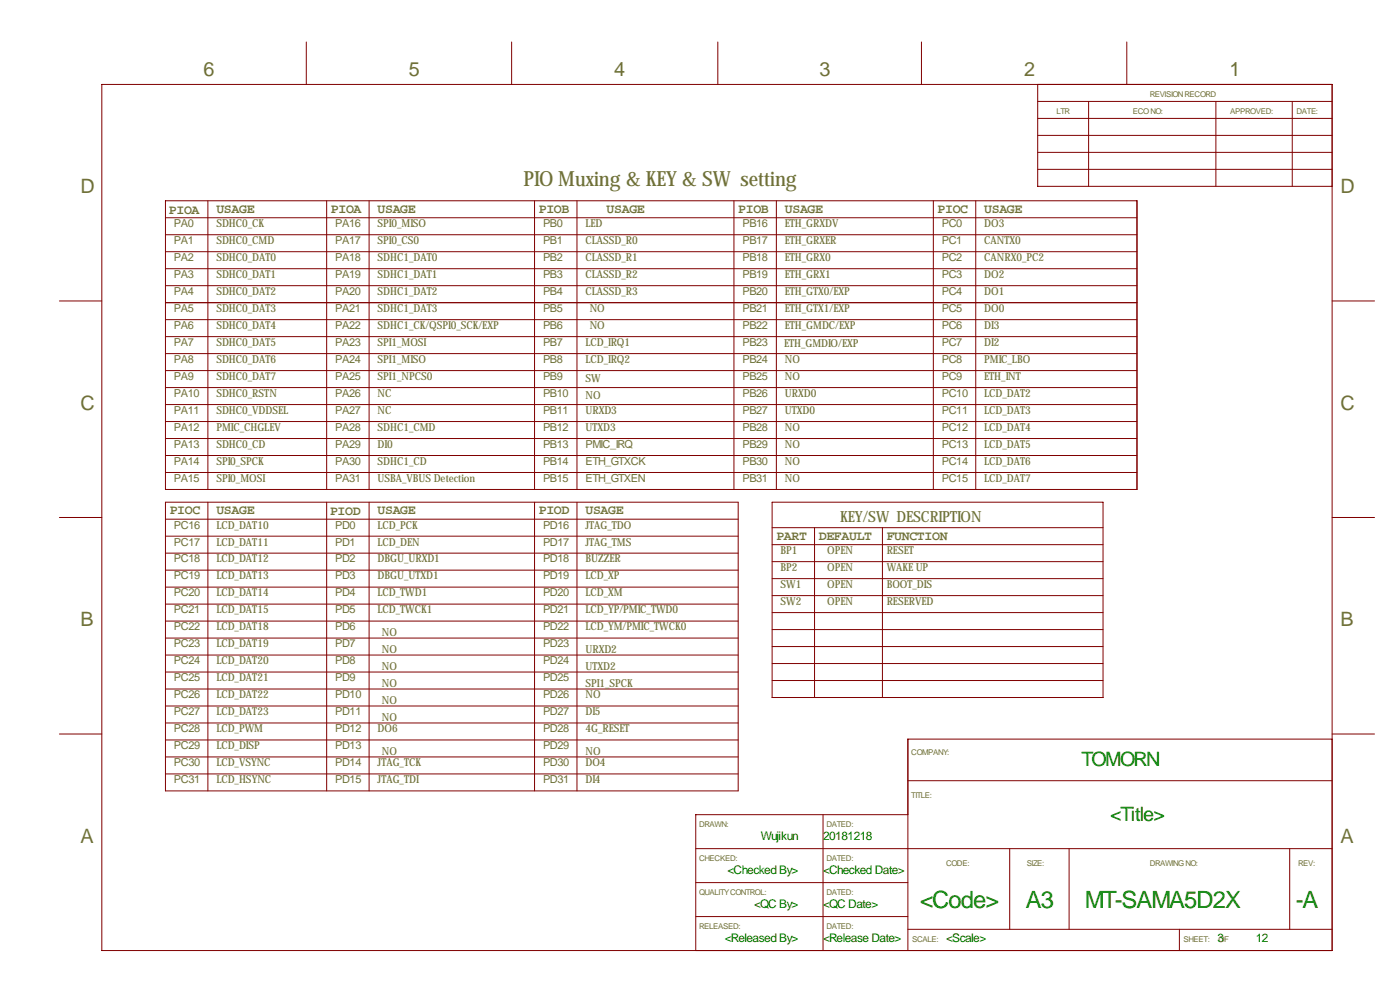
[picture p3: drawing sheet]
<svg xmlns="http://www.w3.org/2000/svg" width="419mm" height="297mm" viewBox="0 0 419 297" stroke-linecap="round" stroke-linejoin="round" font-family="sans-serif">
<defs><g id="words">
<g font-size="7.1" fill="#008000">
<text x="275.4" y="271.5">&lt;Code&gt;</text>
<text x="307.1" y="271.5">A3</text>
<text x="324.8" y="271.5">MT-SAMA5D2X</text>
<text x="387.9" y="271.5">-A</text>
</g>
<text font-size="6.3" fill="#707038" x="156.7" y="55.7">PIO Muxing &amp; KEY &amp; SW setting</text>
<g font-size="5.9" fill="#707038">
<text x="61" y="22.7">6</text>
<text x="122.4" y="22.7">5</text>
<text x="183.9" y="22.7">4</text>
<text x="245.4" y="22.7">3</text>
<text x="306.6" y="22.7">2</text>
<text x="368" y="22.7">1</text>
<text x="24.1" y="57.8">D</text>
<text x="401.3" y="57.8">D</text>
<text x="24.1" y="122.5">C</text>
<text x="401.3" y="122.5">C</text>
<text x="24.1" y="187.3">B</text>
<text x="401.3" y="187.3">B</text>
<text x="24.1" y="252.1">A</text>
<text x="401.3" y="252.1">A</text>
</g>
<g font-size="5.9" fill="#008000">
<text x="323.7" y="229.2">TOMORN</text>
<text x="332.4" y="245.7">&lt;Title&gt;</text>
</g>
<text font-size="4.6" fill="#707038" x="251.5" y="156.1">KEY/SW DESCRIPTION</text>
<g font-size="4" fill="#707038">
<text x="50.5" y="63.9">PIOA</text>
<text x="64.8" y="63.6">USAGE</text>
<text x="99.1" y="63.6">PIOA</text>
<text x="113" y="63.6">USAGE</text>
<text x="161.3" y="63.6">PIOB</text>
<text x="181.6" y="63.6">USAGE</text>
<text x="221" y="63.6">PIOB</text>
<text x="234.9" y="63.6">USAGE</text>
<text x="280.7" y="63.6">PIOC</text>
<text x="294.6" y="63.6">USAGE</text>
<text x="50.8" y="153.8">PIOC</text>
<text x="64.8" y="153.8">USAGE</text>
<text x="98.8" y="154">PIOD</text>
<text x="113" y="153.8">USAGE</text>
<text x="161.3" y="153.8">PIOD</text>
<text x="175.3" y="153.8">USAGE</text>
<text x="232.4" y="161.4">PART</text>
<text x="245.1" y="161.4">DEFAULT</text>
<text x="265.4" y="161.4">FUNCTION</text>
</g>
<g font-size="3.6" fill="#008000">
<text x="227.8" y="251.2">Wujikun</text>
<text x="246.4" y="251.2">20181218</text>
<text x="217.8" y="261.4">&lt;Checked By&gt;</text>
<text x="246.4" y="261.4">&lt;Checked Date&gt;</text>
<text x="225.7" y="271.6">&lt;QC By&gt;</text>
<text x="246.4" y="271.6">&lt;QC Date&gt;</text>
<text x="217" y="281.7">&lt;Released By&gt;</text>
<text x="246.4" y="281.7">&lt;Release Date&gt;</text>
<text x="283.2" y="281.7">&lt;Scale&gt;</text>
<text x="364.5" y="281.7">3</text>
<text x="375.9" y="281.7">12</text>
</g>
<g font-size="3.3" fill="#707038">
<text x="52.1" y="67.9">PA0</text>
<text x="64.8" y="67.9">SDHC0_CK</text>
<text x="100.3" y="67.9">PA16</text>
<text x="113" y="67.9">SPI0_MISO</text>
<text x="162.6" y="67.9">PB0</text>
<text x="175.3" y="67.9">LED</text>
<text x="222.2" y="67.9">PB16</text>
<text x="234.9" y="67.9">ETH_GRXDV</text>
<text x="281.9" y="67.9">PC0</text>
<text x="294.6" y="67.9">DO3</text>
<text x="52.1" y="73">PA1</text>
<text x="64.8" y="73">SDHC0_CMD</text>
<text x="100.3" y="73">PA17</text>
<text x="113" y="73">SPI0_CS0</text>
<text x="162.6" y="73">PB1</text>
<text x="175.3" y="73">CLASSD_R0</text>
<text x="222.2" y="73">PB17</text>
<text x="234.9" y="73">ETH_GRXER</text>
<text x="281.9" y="73">PC1</text>
<text x="294.6" y="73">CANTX0</text>
<text x="52.1" y="78.1">PA2</text>
<text x="52.1" y="83.2">PA3</text>
<text x="64.8" y="83.2">SDHC0_DAT1</text>
<text x="64.8" y="78.1">SDHC0_DAT0</text>
<text x="100.3" y="78.1">PA18</text>
<text x="100.3" y="83.2">PA19</text>
<text x="113" y="83.2">SDHC1_DAT1</text>
<text x="113" y="78.1">SDHC1_DAT0</text>
<text x="162.6" y="83.2">PB3</text>
<text x="162.6" y="78.1">PB2</text>
<text x="175.3" y="83.2">CLASSD_R2</text>
<text x="175.3" y="78.1">CLASSD_R1</text>
<text x="222.2" y="78.1">PB18</text>
<text x="222.2" y="83.2">PB19</text>
<text x="234.9" y="83.2">ETH_GRX1</text>
<text x="234.9" y="78.1">ETH_GRX0</text>
<text x="281.9" y="78.1">PC2</text>
<text x="281.9" y="83.2">PC3</text>
<text x="294.6" y="83.2">DO2</text>
<text x="294.6" y="78.1">CANRX0_PC2</text>
<text x="52.1" y="88.3">PA4</text>
<text x="64.8" y="88.3">SDHC0_DAT2</text>
<text x="100.3" y="88.3">PA20</text>
<text x="113" y="88.3">SDHC1_DAT2</text>
<text x="162.6" y="88.3">PB4</text>
<text x="175.3" y="88.3">CLASSD_R3</text>
<text x="222.2" y="88.3">PB20</text>
<text x="234.9" y="88.3">ETH_GTX0/EXP</text>
<text x="281.9" y="88.3">PC4</text>
<text x="294.6" y="88.3">DO1</text>
<text x="52.1" y="93.3">PA5</text>
<text x="64.8" y="93.3">SDHC0_DAT3</text>
<text x="100.3" y="93.3">PA21</text>
<text x="113" y="93.3">SDHC1_DAT3</text>
<text x="162.6" y="93.3">PB5</text>
<text x="176.5" y="93.3">NO</text>
<text x="222.2" y="93.3">PB21</text>
<text x="234.9" y="93.3">ETH_GTX1/EXP</text>
<text x="281.9" y="93.3">PC5</text>
<text x="294.6" y="93.3">DO0</text>
<text x="52.1" y="98.4">PA6</text>
<text x="64.8" y="98.4">SDHC0_DAT4</text>
<text x="100.3" y="98.4">PA22</text>
<text x="113" y="98.4">SDHC1_CK/QSPI0_SCK/EXP</text>
<text x="162.6" y="98.4">PB6</text>
<text x="176.5" y="98.4">NO</text>
<text x="222.2" y="98.4">PB22</text>
<text x="234.9" y="98.4">ETH_GMDC/EXP</text>
<text x="281.9" y="98.4">PC6</text>
<text x="294.6" y="98.4">DI3</text>
<text x="52.1" y="103.5">PA7</text>
<text x="64.8" y="103.5">SDHC0_DAT5</text>
<text x="100.3" y="103.5">PA23</text>
<text x="113" y="103.5">SPI1_MOSI</text>
<text x="162.6" y="103.5">PB7</text>
<text x="175.3" y="103.5">LCD_IRQ1</text>
<text x="222.2" y="103.5">PB23</text>
<text x="234.7" y="103.7">ETH_GMDIO/EXP</text>
<text x="281.9" y="103.5">PC7</text>
<text x="294.6" y="103.5">DI2</text>
<text x="52.1" y="108.6">PA8</text>
<text x="52.1" y="113.7">PA9</text>
<text x="64.8" y="113.7">SDHC0_DAT7</text>
<text x="64.8" y="108.6">SDHC0_DAT6</text>
<text x="100.3" y="108.6">PA24</text>
<text x="100.3" y="113.7">PA25</text>
<text x="113" y="113.7">SPI1_NPCS0</text>
<text x="113" y="108.6">SPI1_MISO</text>
<text x="162.6" y="108.6">PB8</text>
<text x="162.6" y="113.7">PB9</text>
<text x="175.3" y="108.6">LCD_IRQ2</text>
<text x="222.2" y="108.6">PB24</text>
<text x="222.2" y="113.7">PB25</text>
<text x="234.9" y="108.6">NO</text>
<text x="234.9" y="113.7">NO</text>
<text x="281.9" y="108.6">PC8</text>
<text x="281.9" y="113.7">PC9</text>
<text x="294.6" y="113.7">ETH_INT</text>
<text x="294.6" y="108.6">PMIC_LBO</text>
<text x="52.1" y="118.7">PA10</text>
<text x="64.8" y="118.7">SDHC0_RSTN</text>
<text x="100.3" y="118.7">PA26</text>
<text x="113" y="118.7">NC</text>
<text x="162.6" y="118.7">PB10</text>
<text x="175.3" y="114.2">SW</text>
<text x="175.3" y="119.2">NO</text>
<text x="222.2" y="118.7">PB26</text>
<text x="234.9" y="118.7">URXD0</text>
<text x="281.9" y="118.7">PC10</text>
<text x="294.6" y="118.7">LCD_DAT2</text>
<text x="52.1" y="123.8">PA11</text>
<text x="64.8" y="123.8">SDHC0_VDDSEL</text>
<text x="100.3" y="123.8">PA27</text>
<text x="113" y="123.8">NC</text>
<text x="162.6" y="123.8">PB11</text>
<text x="175.3" y="123.8">URXD3</text>
<text x="222.2" y="123.8">PB27</text>
<text x="234.9" y="123.8">UTXD0</text>
<text x="281.9" y="123.8">PC11</text>
<text x="294.6" y="123.8">LCD_DAT3</text>
<text x="52.1" y="128.9">PA12</text>
<text x="64.8" y="128.9">PMIC_CHGLEV</text>
<text x="100.3" y="128.9">PA28</text>
<text x="113" y="128.9">SDHC1_CMD</text>
<text x="162.6" y="128.9">PB12</text>
<text x="175.3" y="128.9">UTXD3</text>
<text x="222.2" y="128.9">PB28</text>
<text x="234.9" y="128.9">NO</text>
<text x="281.9" y="128.9">PC12</text>
<text x="294.6" y="128.9">LCD_DAT4</text>
<text x="52.1" y="134">PA13</text>
<text x="64.8" y="134">SDHC0_CD</text>
<text x="100.3" y="134">PA29</text>
<text x="113" y="134">DI0</text>
<text x="162.6" y="134">PB13</text>
<text x="175.3" y="134">PMIC_IRQ</text>
<text x="222.2" y="134">PB29</text>
<text x="234.9" y="134">NO</text>
<text x="281.9" y="134">PC13</text>
<text x="294.6" y="134">LCD_DAT5</text>
<text x="52.1" y="139.1">PA14</text>
<text x="64.8" y="139.1">SPI0_SPCK</text>
<text x="100.3" y="139.1">PA30</text>
<text x="113" y="139.1">SDHC1_CD</text>
<text x="162.6" y="139.1">PB14</text>
<text x="175.3" y="139.1">ETH_GTXCK</text>
<text x="222.2" y="139.1">PB30</text>
<text x="234.9" y="139.1">NO</text>
<text x="281.9" y="139.1">PC14</text>
<text x="294.6" y="139.1">LCD_DAT6</text>
<text x="52.1" y="144.1">PA15</text>
<text x="64.8" y="144.1">SPI0_MOSI</text>
<text x="100.3" y="144.1">PA31</text>
<text x="113" y="144.1">USBA_VBUS Detection</text>
<text x="162.6" y="144.1">PB15</text>
<text x="175.3" y="144.1">ETH_GTXEN</text>
<text x="222.2" y="144.1">PB31</text>
<text x="234.9" y="144.1">NO</text>
<text x="281.9" y="144.1">PC15</text>
<text x="294.6" y="144.1">LCD_DAT7</text>
<text x="52.1" y="158.1">PC16</text>
<text x="64.8" y="158.1">LCD_DAT10</text>
<text x="100.3" y="158.1">PD0</text>
<text x="113" y="158.1">LCD_PCK</text>
<text x="162.6" y="158.1">PD16</text>
<text x="175.3" y="158.1">JTAG_TDO</text>
<text x="52.1" y="163.2">PC17</text>
<text x="64.8" y="163.2">LCD_DAT11</text>
<text x="100.3" y="163.2">PD1</text>
<text x="113" y="163.2">LCD_DEN</text>
<text x="162.6" y="163.2">PD17</text>
<text x="175.3" y="163.2">JTAG_TMS</text>
<text x="233.7" y="165.7">BP1</text>
<text x="247.6" y="165.7">OPEN</text>
<text x="265.4" y="165.7">RESET</text>
<text x="52.1" y="173.3">PC19</text>
<text x="52.1" y="168.3">PC18</text>
<text x="64.8" y="168.3">LCD_DAT12</text>
<text x="64.8" y="173.3">LCD_DAT13</text>
<text x="100.3" y="168.3">PD2</text>
<text x="100.3" y="173.3">PD3</text>
<text x="113" y="173.3">DBGU_UTXD1</text>
<text x="113" y="168.3">DBGU_URXD1</text>
<text x="162.6" y="168.3">PD18</text>
<text x="162.6" y="173.3">PD19</text>
<text x="175.3" y="168.3">BUZZER</text>
<text x="175.3" y="173.3">LCD_XP</text>
<text x="233.7" y="170.8">BP2</text>
<text x="247.6" y="170.8">OPEN</text>
<text x="265.4" y="170.8">WAKE UP</text>
<text x="52.1" y="178.4">PC20</text>
<text x="64.8" y="178.4">LCD_DAT14</text>
<text x="100.3" y="178.4">PD4</text>
<text x="113" y="178.4">LCD_TWD1</text>
<text x="162.6" y="178.4">PD20</text>
<text x="175.3" y="178.4">LCD_XM</text>
<text x="233.7" y="175.9">SW1</text>
<text x="247.6" y="175.9">OPEN</text>
<text x="265.4" y="175.9">BOOT_DIS</text>
<text x="52.1" y="183.5">PC21</text>
<text x="64.8" y="183.5">LCD_DAT15</text>
<text x="100.3" y="183.5">PD5</text>
<text x="113" y="183.5">LCD_TWCK1</text>
<text x="162.6" y="183.5">PD21</text>
<text x="175.3" y="183.5">LCD_YP/PMIC_TWD0</text>
<text x="233.7" y="181">SW2</text>
<text x="247.6" y="181">OPEN</text>
<text x="265.4" y="181">RESERVED</text>
<text x="52.1" y="188.6">PC22</text>
<text x="64.8" y="188.6">LCD_DAT18</text>
<text x="100.3" y="188.6">PD6</text>
<text x="114.3" y="190.4">NO</text>
<text x="162.6" y="188.6">PD22</text>
<text x="175.3" y="188.6">LCD_YM/PMIC_TWCK0</text>
<text x="52.1" y="193.7">PC23</text>
<text x="64.8" y="193.7">LCD_DAT19</text>
<text x="100.3" y="193.7">PD7</text>
<text x="114.3" y="195.4">NO</text>
<text x="162.6" y="193.7">PD23</text>
<text x="175.3" y="195.4">URXD2</text>
<text x="52.1" y="198.7">PC24</text>
<text x="52.1" y="203.8">PC25</text>
<text x="64.8" y="203.8">LCD_DAT21</text>
<text x="64.8" y="198.7">LCD_DAT20</text>
<text x="100.3" y="198.7">PD8</text>
<text x="100.3" y="203.8">PD9</text>
<text x="114.3" y="200.5">NO</text>
<text x="162.6" y="198.7">PD24</text>
<text x="162.6" y="203.8">PD25</text>
<text x="175.3" y="200.5">UTXD2</text>
<text x="52.1" y="208.9">PC26</text>
<text x="64.8" y="208.9">LCD_DAT22</text>
<text x="100.3" y="208.9">PD10</text>
<text x="114.3" y="205.6">NO</text>
<text x="162.6" y="208.9">PD26</text>
<text x="175.3" y="208.9">NO</text>
<text x="175.3" y="205.6">SPI1_SPCK</text>
<text x="52.1" y="214">PC27</text>
<text x="64.8" y="214">LCD_DAT23</text>
<text x="100.3" y="214">PD11</text>
<text x="114.3" y="210.7">NO</text>
<text x="114.3" y="215.8">NO</text>
<text x="162.6" y="214">PD27</text>
<text x="175.3" y="214">DI5</text>
<text x="52.1" y="219.1">PC28</text>
<text x="64.8" y="219.1">LCD_PWM</text>
<text x="100.3" y="219.1">PD12</text>
<text x="113" y="219.1">DO6</text>
<text x="162.6" y="219.1">PD28</text>
<text x="175.3" y="219.1">4G_RESET</text>
<text x="52.1" y="224.1">PC29</text>
<text x="64.8" y="224.1">LCD_DISP</text>
<text x="100.3" y="224.1">PD13</text>
<text x="114.3" y="225.9">NO</text>
<text x="162.6" y="224.1">PD29</text>
<text x="175.3" y="225.9">NO</text>
<text x="52.1" y="229.2">PC30</text>
<text x="64.8" y="229.2">LCD_VSYNC</text>
<text x="100.3" y="229.2">PD14</text>
<text x="113" y="229.2">JTAG_TCK</text>
<text x="162.6" y="229.2">PD30</text>
<text x="175.3" y="229.2">DO4</text>
<text x="52.1" y="234.3">PC31</text>
<text x="64.8" y="234.3">LCD_HSYNC</text>
<text x="100.3" y="234.3">PD15</text>
<text x="113" y="234.3">JTAG_TDI</text>
<text x="162.6" y="234.3">PD31</text>
<text x="175.3" y="234.3">DI4</text>
</g>
<g font-size="2.4" fill="#707038">
<text x="344.2" y="29.1">REVISION RECORD</text>
<text x="316.2" y="34.1">LTR</text>
<text x="339.1" y="34.1">ECO NO:</text>
<text x="368.3" y="34.1">APPROVED:</text>
<text x="388.1" y="34.1">DATE:</text>
<text x="272.8" y="225.9">COMPANY:</text>
<text x="272.8" y="238.6">TITLE:</text>
<text x="209.3" y="247.5">DRAWN:</text>
<text x="247.4" y="247.5">DATED:</text>
<text x="209.3" y="257.7">CHECKED:</text>
<text x="247.4" y="257.7">DATED:</text>
<text x="283.2" y="258.9">CODE:</text>
<text x="307.3" y="258.9">SIZE:</text>
<text x="344.2" y="258.9">DRAWING NO:</text>
<text x="388.6" y="258.9">REV:</text>
<text x="209.3" y="267.8">QUALITY CONTROL:</text>
<text x="247.4" y="267.8">DATED:</text>
<text x="209.3" y="278">RELEASED:</text>
<text x="247.4" y="278">DATED:</text>
<text x="273" y="281.8">SCALE:</text>
<text x="354.3" y="281.8">SHEET:</text>
<text x="364.8" y="281.8">OF</text>
</g>
</g></defs>
<g fill="none" stroke="#800000" stroke-width=".3">
<path d="M91.7 12.6v12.7M153.2 12.6v12.7M214.9 12.6v12.7M275.8 12.6v12.7M337.3 12.6v12.7M30.5 25.3h368.3v259h-368.3zM310.6 30.3h88.2M310.6 35.4h88.2M310.6 25.3v30.4h88.2M325.9 30.3v25.4M364 30.3v25.4M386.8 30.3v25.4"/>
<path d="M310.6 40.5h88.2M310.6 45.6h88.2M310.6 50.7h88.2M49.5 60.1h290.9v86.3h-290.9zM49.5 70.2h290.9M49.5 75.3h290.9M49.5 65.1h290.9M62.2 60.1v86.3M97.8 60.1v86.3M110.5 60.1v86.3M160 60.1v86.3M172.7 60.1v86.3"/>
<path d="M219.7 60.1v86.3M232.4 60.1v86.3M279.4 60.1v86.3M292.1 60.1v86.3M17.8 90h12.7M49.5 90.5h290.9M49.5 80.4h290.9M49.5 95.6h290.9M49.5 85.5h290.9M398.8 90h12.7M49.5 100.7h290.9M49.5 110.9h290.9"/>
<path d="M49.5 115.9h290.9M49.5 105.8h290.9M49.5 121h290.9M49.5 136.3h290.9M49.5 126.1h290.9M49.5 131.2h290.9M17.8 154.8h12.7M49.5 150.2h171.5v86.4h-171.5zM49.5 155.3h171.5M49.5 141.3h290.9M62.2 150.2v86.4M97.8 150.2v86.4"/>
<path d="M110.5 150.2v86.4M160 150.2v86.4M172.7 150.2v86.4M231.1 150.2h99.1v58.4h-99.1zM231.1 157.8h99.1M243.8 157.8v50.8M264.2 157.8v50.8M398.8 154.8h12.7M49.5 170.5h171.5M49.5 165.5h171.5M49.5 160.4h171.5M49.5 175.6h171.5"/>
<path d="M231.1 162.9h99.1M231.1 168h99.1M231.1 173.1h99.1M231.1 178.2h99.1M49.5 195.9h171.5M49.5 185.8h171.5M49.5 180.7h171.5M49.5 190.9h171.5M231.1 198.5h99.1M231.1 193.4h99.1M231.1 183.2h99.1M231.1 188.3h99.1"/>
<path d="M17.8 219.6h12.7M49.5 211.2h171.5M49.5 206.1h171.5M49.5 201h171.5M49.5 216.3h171.5M231.1 203.6h99.1M398.8 219.6h12.7M49.5 231.5h171.5M49.5 226.4h171.5M49.5 221.3h171.5M271.8 233.5h127M398.8 221.1h-127v63.2"/>
<path d="M208.3 253.9h190.5M246.4 243.7v40.6M271.8 243.7h-63.5v40.6M302.3 253.9v24.1M320 253.9v24.1M386.1 253.9v24.1M208.3 264h63.5M208.3 274.2h63.5M271.8 278h127M353.1 278v6.3"/>
</g>
<use href="#words"/>
</svg>
